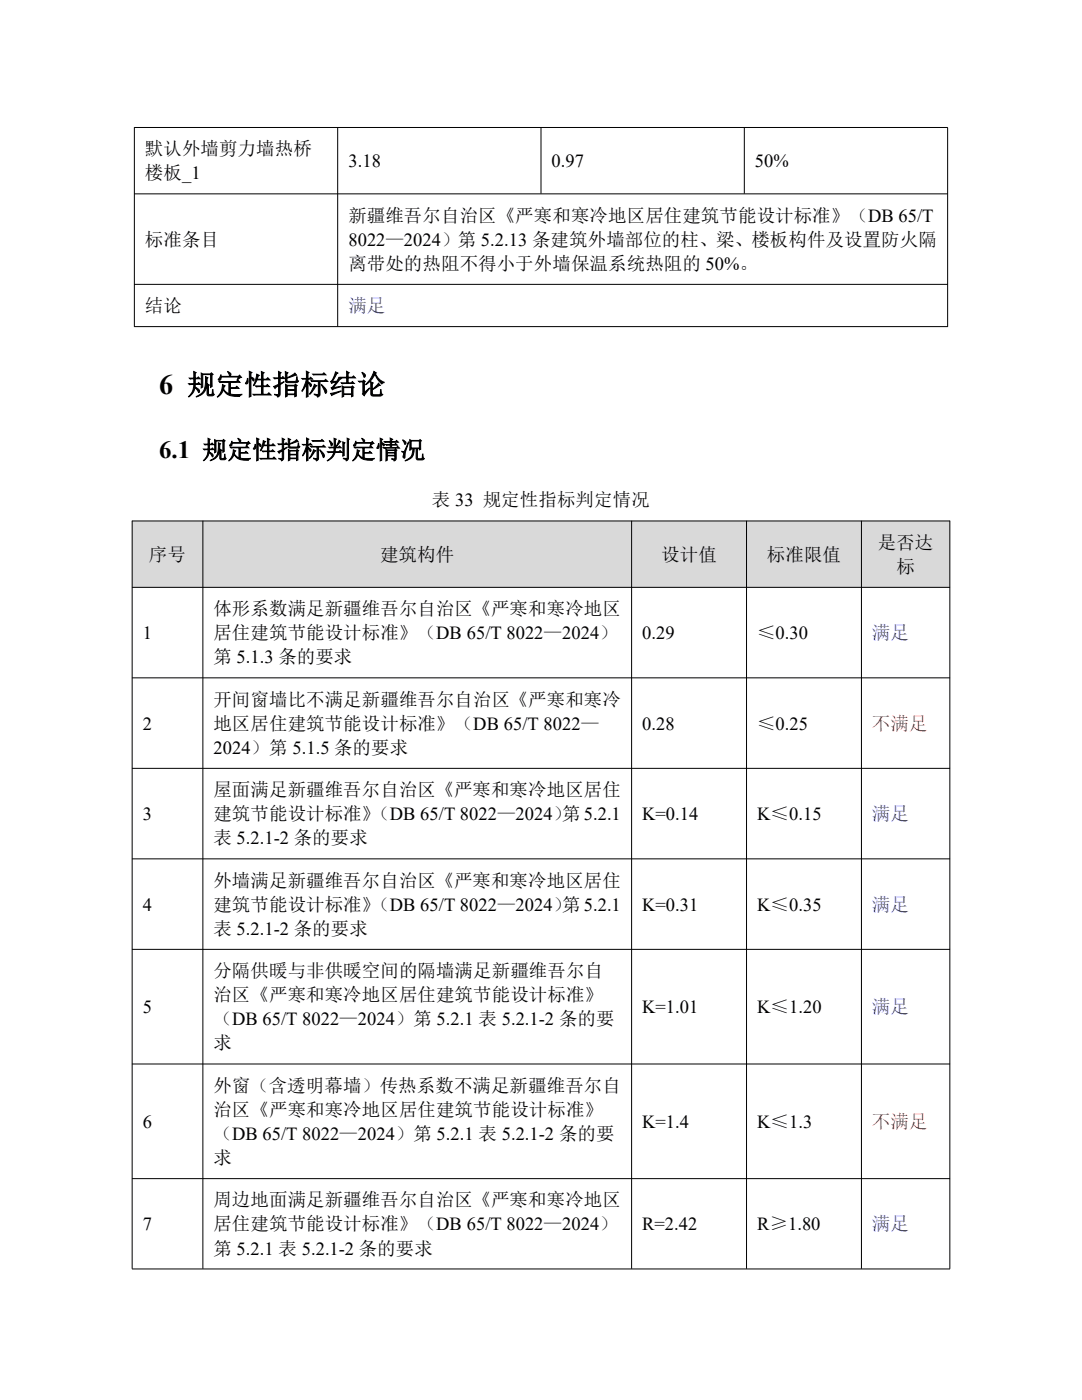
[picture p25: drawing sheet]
<svg xmlns="http://www.w3.org/2000/svg" width="216mm" height="279mm" viewBox="0 0 216 279" stroke-linecap="round" stroke-linejoin="round" font-family="sans-serif">
<defs><g id="words">
<text font-size="5.6" x="31.7" y="78.7">6 规定性指标结论</text>
<text font-size="5" x="31.7" y="91.5">6.1 规定性指标判定情况</text>
<g font-size="3.7">
<text x="28.9" y="31">默认外墙剪力墙热桥</text>
<text x="28.9" y="35.8">楼板_1</text>
<text x="69.5" y="33.4">3.18</text>
<text x="110.1" y="33.4">0.97</text>
<text x="150.6" y="33.4">50%</text>
<text x="69.5" y="44.2">新疆维吾尔自治区《严寒和寒冷地区居住建筑节能设计标准》（DB 65/T</text>
<text x="28.9" y="49">标准条目</text>
<text x="69.5" y="49">8022—2024）第 5.2.13 条建筑外墙部位的柱、梁、楼板构件及设置防火隔</text>
<text x="69.5" y="53.9">离带处的热阻不得小于外墙保温系统热阻的 50%。</text>
<text x="28.9" y="62.3">结论</text>
<text x="86.2" y="101.1">表 33 规定性指标判定情况</text>
<text x="29.7" y="111.9">序号</text>
<text x="75.9" y="111.9">建筑构件</text>
<text x="132" y="111.9">设计值</text>
<text x="153" y="111.9">标准限值</text>
<text x="175.1" y="109.5">是否达</text>
<text x="178.9" y="114.3">标</text>
<text x="42.6" y="122.7">体形系数满足新疆维吾尔自治区《严寒和寒冷地区</text>
<text x="28.5" y="127.6">1</text>
<text x="42.6" y="127.6">居住建筑节能设计标准》（DB 65/T 8022—2024）</text>
<text x="128.1" y="127.6">0.29</text>
<text x="151.1" y="127.6">≤0.30</text>
<text x="42.6" y="132.4">第 5.1.3 条的要求</text>
<text x="42.6" y="140.8">开间窗墙比不满足新疆维吾尔自治区《严寒和寒冷</text>
<text x="28.5" y="145.6">2</text>
<text x="42.6" y="145.6">地区居住建筑节能设计标准》（DB 65/T 8022—</text>
<text x="128.1" y="145.6">0.28</text>
<text x="151.1" y="145.6">≤0.25</text>
<text x="42.6" y="150.4">2024）第 5.1.5 条的要求</text>
<text x="42.6" y="158.9">屋面满足新疆维吾尔自治区《严寒和寒冷地区居住</text>
<text x="28.5" y="163.7">3</text>
<text x="42.6" y="163.7">建筑节能设计标准》</text>
<text x="74.1" y="163.7">（DB 65/T 8022—2024）</text>
<text x="112.1" y="163.7">第 5.2.1</text>
<text x="128.1" y="163.7">K=0.14</text>
<text x="151.1" y="163.7">K≤0.15</text>
<text x="42.6" y="168.5">表 5.2.1-2 条的要求</text>
<text x="42.6" y="176.9">外墙满足新疆维吾尔自治区《严寒和寒冷地区居住</text>
<text x="28.5" y="181.8">4</text>
<text x="42.6" y="181.8">建筑节能设计标准》</text>
<text x="74.1" y="181.8">（DB 65/T 8022—2024）</text>
<text x="112.1" y="181.8">第 5.2.1</text>
<text x="128.1" y="181.8">K=0.31</text>
<text x="151.1" y="181.8">K≤0.35</text>
<text x="42.6" y="186.6">表 5.2.1-2 条的要求</text>
<text x="42.6" y="195">分隔供暖与非供暖空间的隔墙满足新疆维吾尔自</text>
<text x="28.5" y="202.2">5</text>
<text x="42.6" y="199.8">治区《严寒和寒冷地区居住建筑节能设计标准》</text>
<text x="128.1" y="202.2">K=1.01</text>
<text x="151.1" y="202.2">K≤1.20</text>
<text x="42.6" y="204.6">（DB 65/T 8022—2024）第 5.2.1 表 5.2.1-2 条的要</text>
<text x="42.6" y="209.4">求</text>
<text x="42.6" y="217.9">外窗（含透明幕墙）传热系数不满足新疆维吾尔自</text>
<text x="28.5" y="225.1">6</text>
<text x="42.6" y="222.7">治区《严寒和寒冷地区居住建筑节能设计标准》</text>
<text x="42.6" y="227.5">（DB 65/T 8022—2024）第 5.2.1 表 5.2.1-2 条的要</text>
<text x="128.1" y="225.1">K=1.4</text>
<text x="151.1" y="225.1">K≤1.3</text>
<text x="42.6" y="232.3">求</text>
<text x="28.5" y="245.6">7</text>
<text x="42.6" y="240.8">周边地面满足新疆维吾尔自治区《严寒和寒冷地区</text>
<text x="42.6" y="245.6">居住建筑节能设计标准》（DB 65/T 8022—2024）</text>
<text x="128.1" y="245.6">R=2.42</text>
<text x="151.1" y="245.6">R≥1.80</text>
<text x="42.6" y="250.4">第 5.2.1 表 5.2.1-2 条的要求</text>
</g>
<g font-size="3.7" fill="#00f">
<text x="69.5" y="62.3">满足</text>
<text x="174" y="127.6">满足</text>
<text x="174" y="163.7">满足</text>
<text x="174" y="181.8">满足</text>
<text x="174" y="202.2">满足</text>
<text x="174" y="245.6">满足</text>
</g>
<g font-size="3.7" fill="#f00">
<text x="174" y="145.6">不满足</text>
<text x="174" y="225.1">不满足</text>
</g>
</g></defs>
<path d="M26.8 25.4h162.3M26.8 38.7h162.3M26.8 25.4v39.8M67.4 25.4v39.7M107.9 25.4v13.2M148.5 25.4v13.2M189.1 25.5v39.7M26.8 56.8h162.3M26.8 65.2h162.3" fill="none" stroke="#000" stroke-width=".2"/>
<g fill="#d9d9d9">
<path d="M26.4 104h14.1v13.2h-14.1z" fill-rule="evenodd"/>
<path d="M40.5 104h85.5v13.2h-85.5z" fill-rule="evenodd"/>
<path d="M126 104h23v13.2h-23z" fill-rule="evenodd"/>
<path d="M149 104h22.9v13.2h-22.9z" fill-rule="evenodd"/>
<path d="M171.9 104h17.6v13.2h-17.6z" fill-rule="evenodd"/>
</g>
<g fill="none" stroke="#000" stroke-width=".2">
<path d="M26.3 104h163.3M26.3 117.2h163.3M26.4 103.9v149.3M40.5 103.9v149.3M126 103.9v149.3M149 103.9v149.3M171.9 103.9v149.3M189.5 103.9v149.3M26.3 135.3h163.3M26.3 153.3h163.3M26.3 171.4h163.3M26.3 189.5h163.3"/>
<path d="M26.3 212.3h163.3M26.3 235.2h163.3M26.3 253.2h163.3"/>
</g>
<use href="#words"/>
</svg>
